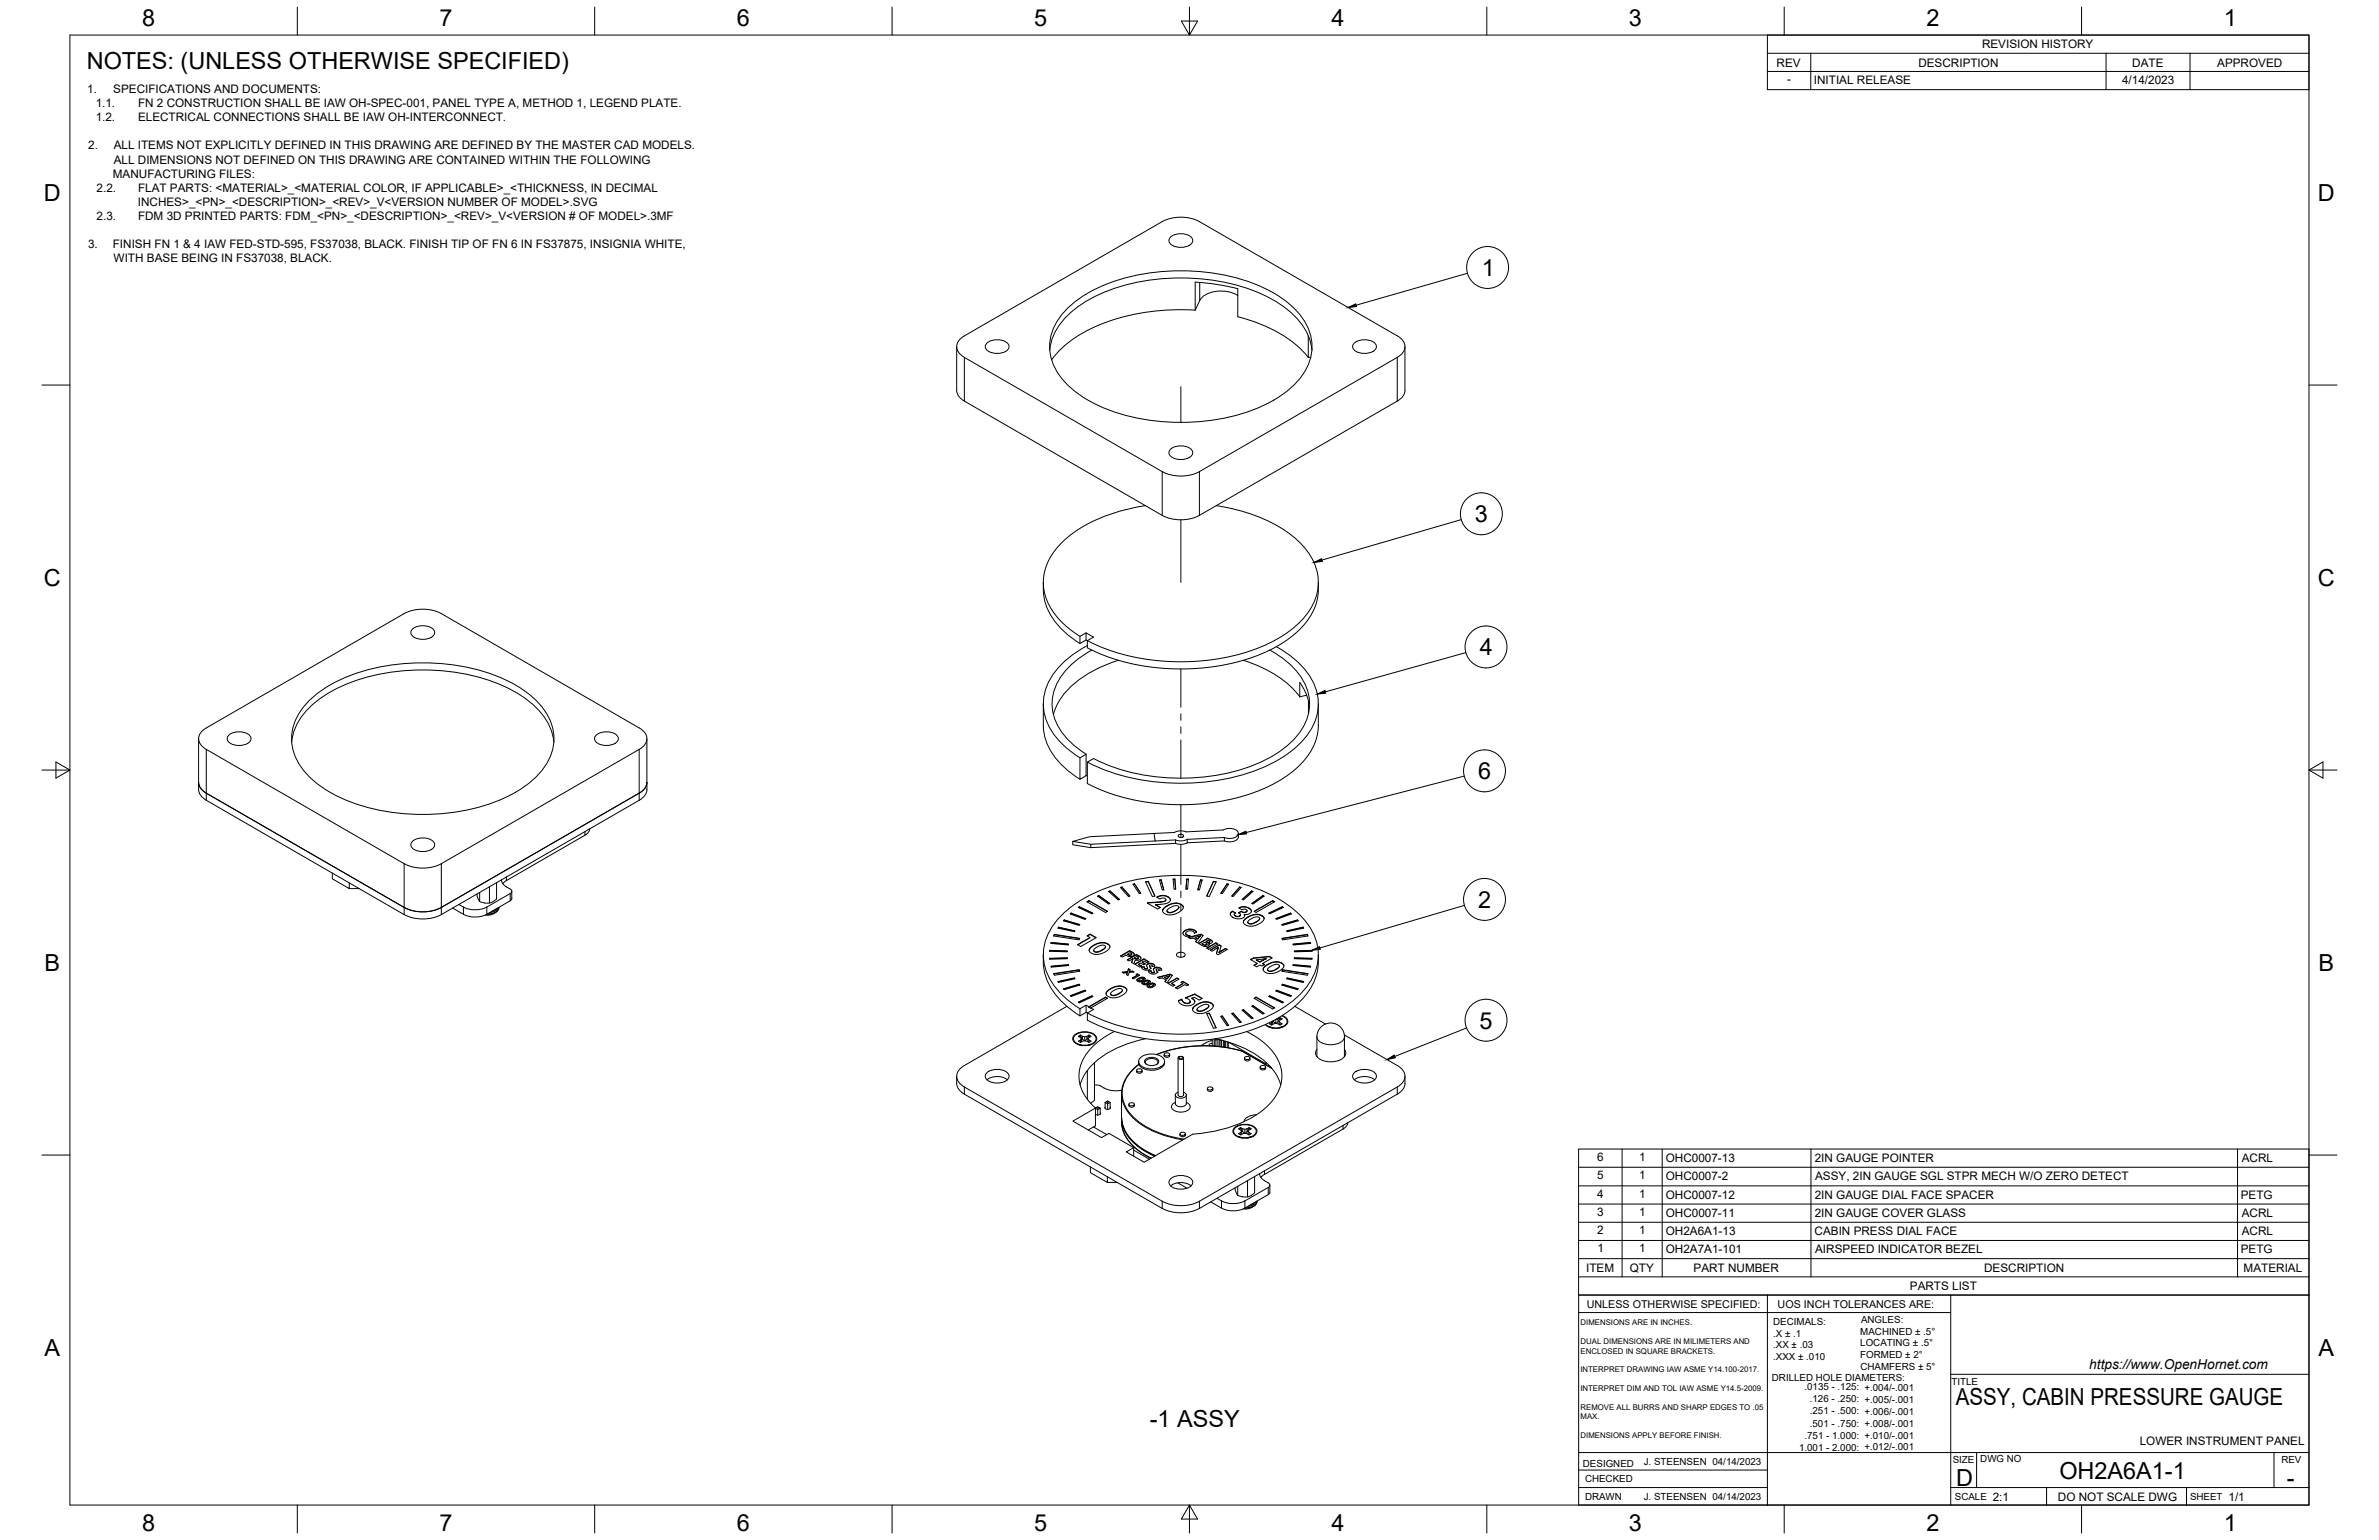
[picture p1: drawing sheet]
<svg xmlns="http://www.w3.org/2000/svg" width="864mm" height="559mm" viewBox="0 0 864 559" stroke-linecap="round" stroke-linejoin="round" font-family="sans-serif">
<defs><g id="words">
<g font-size="8.5">
<text x="51.6" y="9.4">8</text>
<text x="159.5" y="9.4">7</text>
<text x="267.5" y="9.4">6</text>
<text x="375.4" y="9.3">5</text>
<text x="483.4" y="9.4">4</text>
<text x="591.3" y="9.4">3</text>
<text x="699.3" y="9.4">2</text>
<text x="807.2" y="9.4">1</text>
<text x="31.5" y="25">NOTES: (UNLESS OTHERWISE SPECIFIED)</text>
<text x="16" y="72.9">D</text>
<text x="841.4" y="72.9">D</text>
<text x="538" y="100.1">1</text>
<text x="535.4" y="189.4">3</text>
<text x="16" y="212.6">C</text>
<text x="841.4" y="212.6">C</text>
<text x="537.2" y="237.8">4</text>
<text x="536.5" y="282.7">6</text>
<text x="536.6" y="329.4">2</text>
<text x="16.2" y="352.3">B</text>
<text x="841.7" y="352.3">B</text>
<text x="537.1" y="373.2">5</text>
<text x="16.2" y="492">A</text>
<text x="841.7" y="492">A</text>
<text x="710" y="510">ASSY, CABIN PRESSURE GAUGE</text>
<text x="417.4" y="517.8">-1 ASSY</text>
<text x="710.1" y="539.1">D</text>
<text x="747.6" y="536.7">OH2A6A1-1</text>
<text x="830.1" y="539.1">-</text>
<text x="51.6" y="555.5">8</text>
<text x="159.5" y="555.5">7</text>
<text x="267.5" y="555.5">6</text>
<text x="375.4" y="555.4">5</text>
<text x="483.4" y="555.5">4</text>
<text x="591.3" y="555.5">3</text>
<text x="699.3" y="555.5">2</text>
<text x="807.2" y="555.5">1</text>
</g>
<text font-size="5" x="758.4" y="496.8">https://www.OpenHornet.com</text>
<g font-size="4.3">
<text x="719.5" y="17.6">REVISION HISTORY</text>
<text x="644.9" y="24.2">REV</text>
<text x="696.4" y="24.2">DESCRIPTION</text>
<text x="774" y="24.2">DATE</text>
<text x="804.9" y="24.2">APPROVED</text>
<text x="31.7" y="33.7">1.</text>
<text x="41.1" y="33.7">SPECIFICATIONS AND DOCUMENTS:</text>
<text x="648.7" y="30.2">-</text>
<text x="658.5" y="30.6">INITIAL RELEASE</text>
<text x="770.3" y="30.3">4/14/2023</text>
<text x="34.7" y="38.9">1.1.</text>
<text x="50.1" y="38.9">FN 2 CONSTRUCTION SHALL BE IAW OH-SPEC-001, PANEL TYPE A, METHOD 1, LEGEND PLATE.</text>
<text x="34.7" y="44">1.2.</text>
<text x="50.1" y="44">ELECTRICAL CONNECTIONS SHALL BE IAW OH-INTERCONNECT.</text>
<text x="32" y="54.2">2.</text>
<text x="41.3" y="54.2">ALL ITEMS NOT EXPLICITLY DEFINED IN THIS DRAWING ARE DEFINED BY THE MASTER CAD MODELS.</text>
<text x="41.3" y="59.3">ALL DIMENSIONS NOT DEFINED ON THIS DRAWING ARE CONTAINED WITHIN THE FOLLOWING</text>
<text x="41" y="64.5">MANUFACTURING FILES:</text>
<text x="35.1" y="69.6">2.2.</text>
<text x="50.1" y="69.6">FLAT PARTS: &lt;MATERIAL&gt;_&lt;MATERIAL COLOR, IF APPLICABLE&gt;_&lt;THICKNESS, IN DECIMAL</text>
<text x="50" y="74.7">INCHES&gt;_&lt;PN&gt;_&lt;DESCRIPTION&gt;_&lt;REV&gt;_V&lt;VERSION NUMBER OF MODEL&gt;.SVG</text>
<text x="35.1" y="79.9">2.3.</text>
<text x="50.1" y="79.9">FDM 3D PRINTED PARTS: FDM_&lt;PN&gt;_&lt;DESCRIPTION&gt;_&lt;REV&gt;_V&lt;VERSION # OF MODEL&gt;.3MF</text>
<text x="32" y="90.1">3.</text>
<text x="41" y="90.1">FINISH FN 1 &amp; 4 IAW FED-STD-595, FS37038, BLACK. FINISH TIP OF FN 6 IN FS37875, INSIGNIA WHITE,</text>
<text x="41.3" y="95.2">WITH BASE BEING IN FS37038, BLACK.</text>
<text x="579.8" y="421.3">6</text>
<text x="595.1" y="421.3">1</text>
<text x="604.7" y="421.6">OHC0007-13</text>
<text x="658.8" y="421.6">2IN GAUGE POINTER</text>
<text x="813.8" y="421.6">ACRL</text>
<text x="579.8" y="427.9">5</text>
<text x="595.1" y="427.9">1</text>
<text x="604.7" y="428.2">OHC0007-2</text>
<text x="658.9" y="428.2">ASSY, 2IN GAUGE SGL STPR MECH W/O ZERO DETECT</text>
<text x="579.8" y="434.6">4</text>
<text x="595.1" y="434.6">1</text>
<text x="604.7" y="434.9">OHC0007-12</text>
<text x="658.8" y="434.9">2IN GAUGE DIAL FACE SPACER</text>
<text x="813.4" y="434.9">PETG</text>
<text x="579.8" y="441.2">3</text>
<text x="595.1" y="441.2">1</text>
<text x="604.7" y="441.5">OHC0007-11</text>
<text x="658.8" y="441.5">2IN GAUGE COVER GLASS</text>
<text x="813.8" y="441.5">ACRL</text>
<text x="579.8" y="447.8">2</text>
<text x="595.1" y="447.8">1</text>
<text x="604.7" y="448.1">OH2A6A1-13</text>
<text x="658.7" y="448.1">CABIN PRESS DIAL FACE</text>
<text x="813.8" y="448.1">ACRL</text>
<text x="579.9" y="454.4">1</text>
<text x="595.1" y="454.4">1</text>
<text x="604.7" y="454.7">OH2A7A1-101</text>
<text x="658.9" y="454.7">AIRSPEED INDICATOR BEZEL</text>
<text x="813.4" y="454.7">PETG</text>
<text x="575.8" y="461.5">ITEM</text>
<text x="591.7" y="461.4">QTY</text>
<text x="614.8" y="461.5">PART NUMBER</text>
<text x="720.3" y="461.5">DESCRIPTION</text>
<text x="814.5" y="461.5">MATERIAL</text>
<text x="693.3" y="468.1">PARTS LIST</text>
<text x="776.8" y="524.4">LOWER INSTRUMENT PANEL</text>
<text x="723.4" y="544.5">2:1</text>
<text x="747" y="544.7">DO NOT SCALE DWG</text>
<text x="809" y="544.5">1/1</text>
</g>
<g font-size="3.9">
<text x="576" y="474.6">UNLESS OTHERWISE SPECIFIED:</text>
<text x="645.3" y="474.7">UOS INCH TOLERANCES ARE:</text>
</g>
<g font-size="3.5">
<text x="643.7" y="485">.X ± .1</text>
<text x="643.7" y="480.8">DECIMALS:</text>
<text x="675.3" y="484.3">MACHINED ± .5°</text>
<text x="675.6" y="480">ANGLES:</text>
<text x="643.7" y="489.3">.XX ± .03</text>
<text x="675.3" y="488.6">LOCATING ± .5°</text>
<text x="643.7" y="493.5">.XXX ± .010</text>
<text x="675.3" y="492.8">FORMED ± 2°</text>
<text x="675.4" y="497.1">CHAMFERS ± 5°</text>
<text x="643.2" y="501.1">DRILLED HOLE DIAMETERS:</text>
<text x="708.4" y="502.7">TITLE</text>
<text x="655" y="504.4">.0135 - .125: +.004/-.001</text>
<text x="657" y="508.8">.126 - .250: +.005/-.001</text>
<text x="657" y="513.2">.251 - .500: +.006/-.001</text>
<text x="657" y="517.7">.501 - .750: +.008/-.001</text>
<text x="653.1" y="526.5">1.001 - 2.000: +.012/-.001</text>
<text x="655" y="522.1">.751 - 1.000: +.010/-.001</text>
<text x="574.6" y="532.3">DESIGNED</text>
<text x="596.7" y="531.6">J. STEENSEN 04/14/2023</text>
<text x="708.9" y="530.9">SIZE</text>
<text x="718.9" y="530.5">DWG NO</text>
<text x="828.2" y="530.9">REV</text>
<text x="575.4" y="537.9">CHECKED</text>
<text x="575.4" y="544.3">DRAWN</text>
<text x="596.7" y="544.3">J. STEENSEN 04/14/2023</text>
<text x="709.6" y="544.2">SCALE</text>
<text x="795" y="544.2">SHEET</text>
</g>
<g font-size="2.8">
<text x="573.7" y="480.9">DIMENSIONS ARE IN INCHES.</text>
<text x="573.7" y="487.7">DUAL DIMENSIONS ARE IN MILIMETERS AND</text>
<text x="573.7" y="491.1">ENCLOSED IN SQUARE BRACKETS.</text>
<text x="573.7" y="497.9">INTERPRET DRAWING IAW ASME Y14.100-2017.</text>
<text x="573.7" y="504.7">INTERPRET DIM AND TOL IAW ASME Y14.5-2009.</text>
<text x="573.7" y="511.6">REMOVE ALL BURRS AND SHARP EDGES TO .05</text>
<text x="573.7" y="514.9">MAX.</text>
<text x="573.7" y="521.8">DIMENSIONS APPLY BEFORE FINISH.</text>
</g>
</g></defs>
<!-- layer: Visible Narrow -->
<g fill="none" stroke="#000" stroke-width=".36">
<path d="M435.5 102.5v6.6M350.1 129.7v15.8M507.2 129.7v15.8M421.9 171.1v15.9M435.4 171.1v15.9M74.9 271.9v18.5M232 271.9v18.5M146.7 313.4v18.5M160.2 313.4v18.5M183.8 318.2v1.3M212.3 301.8v1.3M418.9 302.4l.4 2.8"/>
<path d="M168.2 329.1v2.6M176.7 329.1v2.6M180.5 329.6l-1.9 1.1M180.6 330.5l-1.4 .9-2.5 .4M181 329.3l-.9 1-2.3 .8M181.1 329.3a3.8 3.8 0 0 1-4.3 2.4M185.2 324.2v2.7M420.2 328.7v.1M424 325.4v.1M426.7 330.4v.1M427 327.7v.1M431.4 337.2v.1"/>
<path d="M456 334.5v.1M456.3 331.7v.2M400.1 344.7v.1M400.3 342v.1M406.4 357.8v.1M409.6 346.4v.1M411 345.5v.1M411.2 345.6v.1M412 347.7v.2M413.4 346.9v.1M413.7 347v.1M414.6 355.6v.2"/>
<path d="M414.7 354.6v.1M416.4 356.7v.1M416.5 355.6v.2M417.4 350.7v.1M417.6 351.2v.1M418.3 357.8v.1M418.4 356.7v.1M419.9 352.1v.2M420.1 352.6v.1M436.8 342.7v.1M438.2 341.8v.1M442 344.4v.2"/>
<path d="M443.1 345.2v.1M443.5 344.9v.1M459.2 348v.1M463.2 351.7v.1M463.5 349v.1M406.2 360.5v.1M429.1 362.8v.1M429.8 363.7v.2M437.6 366.2v.1M437.8 363.5v.1M478 376.2a4.4 4.4 0 0 0 5.1 2.9 4.4 4.4 0 0 0 5-2.9M350.1 394.4v2.6"/>
<path d="M407.1 396.8a14.3 14.3 0 0 0 7.6 11.6 37.7 37.7 0 0 0 14.7 5.2M413.5 386.2a12.7 12.7 0 0 0-5.9 12.6 17.9 17.9 0 0 0 10.8 11.2l6.2 2.3 5.2 1M419.9 382.7a48.8 48.8 0 0 1 30.9-1.3l10.9 6.3M507.2 394.4v2.6M407.1 405.3a14.2 14.2 0 0 0 7.8 11.7l4.6 2.3M407.1 405.7a15.1 15.1 0 0 0 9 12.3l3.1 1.5M407.1 407a14.6 14.6 0 0 0 8 11.7l2.8 1.5M426.7 400.4a2.31 2.31 0 0 0 4 0M426.7 400a1.6 1.6 0 0 0-1.4 1.6 1.6 1.6 0 0 0 1.4 1.6 4.1 4.1 0 0 0 5.3-1.4l-.4-1.2-.9-.6M487.5 408.4v1.3M421.9 435.9v2.6M435.4 435.9v2.6"/>
<path d="M443.4 435.8v2.6M451.9 435.8l.1 2.5a4 4 0 0 0 4.3-2.4M455.7 436.2l-1.9 1.1M455.8 437.1l-2 1.1-2 .2M456.2 435.9l-.9 1-2.4 .9M459 424.9v1.2M460.4 430.9v2.6"/>
</g>
<!-- layer: Visible -->
<g fill="none" stroke="#000" stroke-width=".36">
<path d="M425 85.9a6.2 6.2 0 0 1 7.7 .4 2 2 0 0 1-1.7 3.1 5.5 5.5 0 0 1-6.6-1.6 1.68 1.68 0 0 1 .6-1.9zM387.2 112.2a52.8 52.8 0 0 1 29.4-13 73.6 73.6 0 0 1 45.7 7.1 26 26 0 0 1 13.6 15.9 18.4 18.4 0 0 1-5.8 17.1 52.8 52.8 0 0 1-29.4 13.1 73.6 73.6 0 0 1-45.7-7.2 26 26 0 0 1-13.6-15.9 18.4 18.4 0 0 1 5.8-17.1zM433.9 112.5a75.4 75.4 0 0 0-41.7 8.8l-3.6 2.4-3.1 2.6-3.8 4.3M435.5 109.1l-1.6 3.4M449.3 104.8v10.1a48.6 48.6 0 0 1 24.7 13.6l.9 1.2M449.3 107.2a11.7 11.7 0 0 0-13 .8l-.8 1M449.3 104.8l-7.5-1.6-7.9-.8v10.1M347.3 125.8v16.5l.9 1.7 1.9 1.5M350.1 121.9l71.8-41.5a14.9 14.9 0 0 1 13.5 0l71.8 41.5a4.1 4.1 0 0 1 2.8 3.9 4.1 4.1 0 0 1-2.8 3.9l-71.8 41.4a14.9 14.9 0 0 1-13.5 0l-71.8-41.4M350.1 121.9a4.1 4.1 0 0 0-2.8 3.9 4.1 4.1 0 0 0 2.8 3.9M358.4 124.4a6.2 6.2 0 0 1 7.6 .4 2 2 0 0 1-1.6 3 5.5 5.5 0 0 1-6.7-1.6 1.68 1.68 0 0 1 .7-1.8zM381.1 127.1a22.7 22.7 0 0 1 10.7-16.1 66.4 66.4 0 0 1 40-10.1 61.7 61.7 0 0 1 35.6 11.4 21.9 21.9 0 0 1 8.8 14.8"/>
<path d="M474.9 121.8v7.9M475.8 129.6l-.9 .1M491.7 124.4a6.2 6.2 0 0 1 7.6 .4 2 2 0 0 1-1.6 3 5.5 5.5 0 0 1-6.6-1.6 1.68 1.68 0 0 1 .6-1.8zM510 125.8v15.8l-.2 1.3-1.2 1.7-73.2 42.4a14.9 14.9 0 0 1-13.5 0l-71.8-41.5M425 162.9a6.2 6.2 0 0 1 7.7 .4 2 2 0 0 1-1.7 3 5.5 5.5 0 0 1-6.6-1.6 1.68 1.68 0 0 1 .6-1.8zM415.8 183.5a56.5 56.5 0 0 0-29.9 13 19.5 19.5 0 0 0-6.6 19.2 26.7 26.7 0 0 0 12.7 15.2M441.5 183.5a55.9 55.9 0 0 1 29.9 12.9 19.3 19.3 0 0 1 6.3 20.4 31.1 31.1 0 0 1-17 16.6 79.8 79.8 0 0 1-64 0l-2-.9M378.7 211.3a21.7 21.7 0 0 0 8.9 19l4.4 3.2M478.6 211.3a21.6 21.6 0 0 1-8.9 19.1 61.2 61.2 0 0 1-33.2 12 76.7 76.7 0 0 1-41.8-7.3M149.9 228.2a6.2 6.2 0 0 1 7.6 .4 2 2 0 0 1-1.6 3 5.5 5.5 0 0 1-6.7-1.6 1.68 1.68 0 0 1 .7-1.8zM160.2 222.7l71.8 41.4M160.2 222.7a14.9 14.9 0 0 0-13.5 0l-71.8 41.4"/>
<path d="M392 233.5l2.3-1.3v-2.6l2.6 1.6-2.2 1.3v2.6M394.3 229.6l-2.3 1.3v2.6M394.3 232.2l.4 .3M394.7 234.2a29 29 0 0 0-15.3 16.4 18.6 18.6 0 0 0 4.9 18.1 35.7 35.7 0 0 0 7.7 6.3M396.4 235.9a28 28 0 0 0-13.6 14.2 17.7 17.7 0 0 0 5.7 19.1l5.8 4.5M406 239.6a38.5 38.5 0 0 0-21.3 14.3l-1.4 2.7-.9 2.7M451.4 239.6a39.9 39.9 0 0 1 20.4 13.3M461 235.9a27.9 27.9 0 0 1 13.5 14.3 17.3 17.3 0 0 1-4.3 17.5 49.4 49.4 0 0 1-28.1 13.5 73.9 73.9 0 0 1-45.1-5.9l-2.3 1.2v7.8M463.3 234.6a28.1 28.1 0 0 1 14.7 16.5 18.8 18.8 0 0 1-5.3 17.9 53.3 53.3 0 0 1-29.9 14 78.5 78.5 0 0 1-48.1-6.5M112 254.4a52.8 52.8 0 0 1 29.4-13 73.6 73.6 0 0 1 45.8 7.2 26 26 0 0 1 13.5 15.9 18.4 18.4 0 0 1-5.8 17.1 52.8 52.8 0 0 1-29.3 13 73.6 73.6 0 0 1-45.8-7.1 26 26 0 0 1-13.6-16 18.4 18.4 0 0 1 5.8-17.1zM378.7 255.4v7.8a22.5 22.5 0 0 0 10.3 17.5l3 2.1M471.8 252.9v-5.2a19 19 0 0 1 3.2 6.8v4.4"/>
<path d="M474.3 252.3l-2.5 .6M478.6 255.4a34 34 0 0 1-.7 12.6 29.3 29.3 0 0 1-15.4 16.3 79 79 0 0 1-50.6 6 63.9 63.9 0 0 1-17.2-6M72.1 268v18.5l.2 1.2 1.3 1.7 73.1 42.4a14.9 14.9 0 0 0 13.5 0M74.9 264.1a4.1 4.1 0 0 0-2.8 3.9 4.1 4.1 0 0 0 2.8 3.9l71.8 41.5a14.9 14.9 0 0 0 13.5 0M83.2 266.7a6.2 6.2 0 0 1 7.6 .4 2 2 0 0 1-1.6 3 5.5 5.5 0 0 1-6.7-1.6 1.68 1.68 0 0 1 .7-1.8zM105.9 269.3a22.7 22.7 0 0 1 10.7-16.1 66.4 66.4 0 0 1 40-10 61.7 61.7 0 0 1 35.6 11.4 21.9 21.9 0 0 1 8.9 14.7M216.5 266.7a6.2 6.2 0 0 1 7.7 .4 2 2 0 0 1-1.7 3 5.5 5.5 0 0 1-6.6-1.6 1.68 1.68 0 0 1 .6-1.8zM232 264.1a4.1 4.1 0 0 1 2.8 3.9 4.1 4.1 0 0 1-2.8 3.9l-71.8 41.5M234.8 268v18.5l-.2 1.2-1.2 1.7-73.2 42.5M392 275l2.3-1.3v7.8l-2.3 1.3zM72.1 283.9l.5 1.8 1 1.1 1.3 1 71.8 41.5a14.9 14.9 0 0 0 13.5 0M234.8 283.9l-.2 1.2-.7 1.2-1.9 1.5-71.8 41.5"/>
<path d="M120.6 316.8v2.1l6.2 3.5v-2M149.9 305.2a6.2 6.2 0 0 1 7.6 .4 2 2 0 0 1-1.6 3 5.5 5.5 0 0 1-6.7-1.6 1.68 1.68 0 0 1 .7-1.8zM182.1 319.2l.1 1 .6 .8 2.4 1.6a.86 .86 0 0 1 .6 .8 .86 .86 0 0 1-.6 .8l-8.5 4.9a9.7 9.7 0 0 1-10.1-.9M214.1 300.7l-.5 1.3-1.3 1-28.9 16.8-.9 .9M389.4 305.3v1.2l6.6 1.1 30.7-1.6M396 306.3v1.3M415.8 320l1-.2 2.5 5.3-1 .2zM416.8 319.8v.1M416.8 319.9l2.4 5.2M416.8 319.9l-.9 .2M420.9 319.3l1 3.6h.6l-1-3.6 1 3.6M421.5 319.3h-.6"/>
<path d="M421.5 319.4h-.6M425.9 319l.3 3.7 .6-.1-.3-3.6M426.3 302.1l-30.8 1.5-6.1 1.7 6.6 1 30.7-1.5M426.5 319v.1M426.5 319.1l.3 3.5M426.5 319h-.6M426.5 319.1h-.6M426.7 304.8v1.2M427.7 303.1a1.04 1.04 0 0 1 1.1-.4 1.04 1.04 0 0 1 .8 .8 1.04 1.04 0 0 1-1.1 .4 1.04 1.04 0 0 1-.8-.8zM430.8 319h.7l-.4 3.7-.6-.1zM430.8 319v.1M430.8 319.1l-.3 3.5"/>
<path d="M430.8 319.1h.6M431 304.6l13.5-.7v1.2M431 304.6v1.2M431 304.6l-1.7 .5-2.6-.3M431 305.8l-1.7 .6-2.6-.4M435.8 319.3l-1 3.6h.6l1-3.6M435.8 319.3v.1M435.8 319.4l-1 3.5M435.8 319.3h.6M435.8 319.4h.6M440.5 319.8l1 .2-2.5 5.3-1-.2zM440.5 319.8v.1"/>
<path d="M440.5 319.9l-2.4 5.2M440.5 319.9l.9 .2M444 301.2l-13.4 .6-2.5-.3-1.8 .6M444 301.2a4.5 4.5 0 0 1 5.4 .6 1.69 1.69 0 0 1-1.7 2.3l-2 .1-1.2-.3M444.5 305.1l-13.5 .7M449.5 302.4v1.3M449.6 303.6a3.2 3.2 0 0 1-4.1 1.8l-1-.3M126.8 322.4h3.6M164.3 329.5l3.9 2.2M168.2 331.7a9.4 9.4 0 0 0 8.5 0M174.1 323.8v3.3M177.7 321.8v5.9"/>
<path d="M180.3 320.3v5.9l-2.3 1.4-2.7-.1a2.48 2.48 0 0 1-2.1-2.4v-.7M180.6 330.5l-1.1 .9-1.3 .5-2.1 .1M181.1 329.2l-.5 1.3M185.2 326.9l-8.5 4.8M185.8 323.4v2.6M185.8 326l-.6 .8M382.8 339l9.2 1.5-.3 .5-9.2-1.4M382.8 339v.2M382.8 339.2l9.1 1.4M382.8 339.2l-.3 .4M382.8 339l-.3 .6M384.3 336.4v.2"/>
<path d="M384.3 336.6l5.8 1.3M384.3 336.6l-.2 .2M384.3 336.4l5.9 1.4-.2 .3-5.9-1.3zM386.3 333.9l-.2 .2M386.3 333.8l5.7 1.7-.3 .3-5.6-1.7zM386.3 333.8v.1M386.3 333.9l5.6 1.7M388.5 331.6l.4-.3 5.3 2-.3 .3zM388.9 331.3v.1M388.9 331.4l5.2 2M388.9 331.4l-.3 .3M391.4 329.3l.4-.3 4.9 2.3-.3 .3z"/>
<path d="M391.8 329v.1M391.8 329.1l4.9 2.3M391.8 329.1l-.3 .2M395.3 326.8l6.8 3.9-.8 .4-6.7-3.9M395.3 326.8v.1M395.3 326.9l6.7 3.9M395.3 326.9l-.6 .4M395.3 326.8l-.7 .4M395.7 338.9l2.1 1.4M395.7 339.1l-1 .5M398.9 325l-.5 .2 4 2.8 .5-.2-4-2.8 3.9 2.9M398.9 325.1l-.4 .2"/>
<path d="M402.4 323.5l.6-.2 3.4 3.1-.5 .2zM402.9 323.3v.1M402.9 323.4l3.4 3M403 323.4l-.5 .2M406.7 322l.6-.1 2.9 3.2-.6 .2zM407.3 321.9v.1M407.3 322l2.8 3.2M407.3 322l-.5 .1M411.3 320.8l.6-.1 2.2 3.4-.5 .2zM411.9 320.7v.1M411.9 320.8l2.2 3.4M411.9 320.8l-.5 .1"/>
<path d="M416.5 327.7l5.2-.5 1.4-.4 .1-.4-.5-.5-.7-.1-1 .4-1.1-.7 1.7-.6 2.1 .3 .8 .5 .4 .7-.4 .8-1 .6-4.1 .5 1.9 1-1.1 .6zM416.8 327.6l-.2 .2M419.4 328.3l1.7 1M420.2 327.3l1 .1M420.2 327.4l-3.4 .1M421.4 325l2 .3M421.4 325.1l-1.4 .5M422.1 330v.2M422.5 329.5l2.3-1.4 1.9-.4 1.8 .3 .7 .4 .4 .7-.2 .6-.9 1-1.6 .9-1.7 .4-1.3-.1-1.5-.7-.4-.9zM422.9 327l-1.7 .2M423.2 326.5l-.3 .4M423.4 325.1l1.5 1.3"/>
<path d="M423.7 328.7v.1M423.9 330.9l-.2-.6 .8-.8 1.8-.8h1.3a.7 .7 0 0 1 .3 .8 .7 .7 0 0 1-.6 .5l-2.4 1.2M423.9 331l1 .1M427.9 329.2l-.6 .9-1.9 1-1.1 .1-.5-.3-.2-.4M428.8 328.3l-1.8-.5-1.8 .3-2.4 1.2-.8 1.2M428.8 328.3l.8 .9M428.8 328.1v.2M429.5 328.8v.1M429.8 337.9l1.1-.6 1.4-.2 1.4 .4 .7 .7-.8 .5-.2-.5-.7-.4-1.8 .2-.4 .4v.5l1.6 .7-.8 .4-1.7-.8-.2-.6zM430.2 337.7l-.8 1M430.4 338.7l.4 .7M430.8 339.2l.3 .3"/>
<path d="M431.1 339.4l.7 .2M431.8 339.5l.1 .2M431.9 337.1l1 .3M431.9 337.2l-1.7 .4M432.9 337.2l.7 .5M433.6 337.5l.6 .6M434.2 338v.1M434.2 338.1l.1 .2M435.8 339.5l-.6 .7M436 339v.1M436.7 339.5l-.7-.4-4.5 1.1M445.4 320.7l.6 .1-2.3 3.5-.6-.2z"/>
<path d="M445.4 320.7v.1M445.4 320.8l-2.2 3.4M445.4 320.8l.5 .1M446.6 331.7h.1M446.9 331l.5-.4 1.2 .7-.5 .4 .2 .5 .8 .3 .8-.1 .4-.6-.7-.6 1-.6 1.3 .4 .7-.4v-.4l-.4-.3-1.4 .2-1.1-.7 2-.4 1.7 .5 .9 .9-.5 1-1.6 .5a.38 .38 0 0 0-.5 .1 .38 .38 0 0 0 .1 .5l-1.3 .8h-2l-1.7-1.1-.2-.6zM446.9 331.1l-.3 .5M446.9 331v.1M447.4 330.6l1.1 .7M447.4 330.8l-.5 .3M448.1 331.8l.4 .6M448.5 332.3l.7 .4 .8-.3M450 321.9l.6 .1-2.9 3.3-.6-.2z"/>
<path d="M450 321.9v.1M450 322l-2.8 3.2M450 322l.5 .1M450.3 331.9l-.3 .4M450.6 330.6l.7 .5M450.6 330.8l-.9 .5M451.4 334.1v.1M451.6 329l1.8 .6M451.6 329.1l-1.8 .4M451.7 331.8l.1 .4M451.8 333.6l2.1-1.3 2.1-.6 2.2 .6 .7 .9-.3 .8-1.3 1.1-1.5 .7-1.6 .3-1.6-.3-1-.6-.2-.9zM451.8 332.1v.2"/>
<path d="M452.4 331h-1.1M452.7 330.4l-.3 .5M453 332.7v.1M453.3 335l-.3-.4 .2-.5 1.8-1.1 1.5-.3 .7 .4-.5 .9-2.4 1.3M453.3 335.1l1 .1M453.4 329.5l.6 .6M454 330l.3 .7M454.4 323.3l.5 .2-3.5 3.1-.5-.2 3.4-3.1-3.3 3.1M454.4 323.4l.4 .2M454.4 327.8l4-2.8 .5 .2-4 2.8zM457.3 333.3l-.7 1-1.8 .9-1.2 .1-.5-.3-.1-.4M458.1 332.3l-1.7-.4-1.9 .3-2.3 1.2-.8 1.2"/>
<path d="M458.1 332.3l.8 1M458.1 332.2v.1M458.4 325v.1M458.4 325.1l-3.9 2.8M458.4 325.1l.4 .2M458.8 332.9v.1M460.5 331.3l5-2.3 .4 .3-5 2.3zM462 326.8l-6.8 3.9 .8 .4 6.7-3.9M462 326.8v.1M462 326.9l-6.7 3.9M462 326.8l.7 .4M462 326.9l.6 .4"/>
<path d="M465.5 329v.1M465.5 329.1l-4.9 2.3M465.5 329.1l.3 .2M467.1 337.8l5.9-1.4 .3 .4-6 1.3zM468.4 331.3l-5.3 2 .3 .3 5.3-1.9-.2-.3M468.4 331.3v.1M468.4 331.4l-5.2 2M468.5 331.3l.3 .3M471 333.8l.3 .3-5.7 1.7-.3-.3 5.7-1.7-5.6 1.8M471 333.9l.2 .2M473 336.4v.2M473 336.6l-5.9 1.3"/>
<path d="M473 336.6l.2 .2M474.5 339v.2M474.5 339.2l-9.1 1.4M474.6 339.2l.2 .4M378.7 346.5a21.7 21.7 0 0 0 8.9 18.9l4.4 3.2M381.1 347.7v.4l6.3-.2v-.4l-6.4 .2M381.1 344.8l6.3 .2v.4l-6.4-.2M381.1 344.8v.2M381.1 345l6.3 .2M381.1 345v.2M381.1 344.8v.4M381.5 350.6l6.3-.6 .1 .4-6.3 .5z"/>
<path d="M381.6 342v.1M381.6 342.1l6.3 .6M381.6 342.1v.2M381.6 342l6.3 .6-.1 .3-6.3-.6zM382.5 353.3l9.2-1.4 .3 .5-9.2 1.4zM384.1 356.1l5.9-1.3 .2 .4-5.9 1.3zM386.1 358.8l.2 .3 5.7-1.7-.3-.3-5.7 1.7M387.4 347.5v.4M387.4 347.7l-6.4 .2M387.8 350l.1 .4M387.8 350.1l-6.2 .6M390 354.8l.1 .4"/>
<path d="M390 355l-5.9 1.3M391.2 342.8l4.5-2.6-1.1-.6 1.1-.7 2.2 1.3-5.6 3.3zM391.7 351.9l.2 .5M391.7 352l-9.2 1.4M391.7 357.1l.2 .4M391.7 357.3l-5.6 1.6M393.9 359.3l.2 .3M393.9 359.4l-5.3 2M395.5 344.4v.1M395.7 340.2l-4.4 2.6M395.8 343.9l2.3-1.5 2-.4 1.7 .3 .7 .4 .4 .7-.3 .9-.9 .8-1.5 .8-1.6 .4h-1.3l-1.5-.7-.4-.8zM397 343v.1"/>
<path d="M397.3 345.2l-.3-.6 .9-.8 1.8-.8h1.2a.75 .75 0 0 1 .4 .9 .75 .75 0 0 1-.8 .5l-2.2 1.1M397.3 345.4h1M401.3 343.5l-.6 .9-1.9 1-1.2 .1-.6-.4v-.3M402 359.6l2.1-1.3 2.2-.6 2 .5 .8 1.1-.4 .8-1.3 1.1-2.9 .9-1.1-.1-1.4-.6-.5-.9zM402.1 342.6l-1.8-.5-1.8 .3-2.3 1.2-.8 1.2M402.1 342.6l.8 1M402.1 342.5v.1M402.8 343.1v.2M403.2 358.7v.2M406.7 346.9l3.4-1.9 1.3 .7 .4 .6-.5 .5-.8 .3-.9-.1-.9-.5-1.3 .8zM407.3 352.7l2-.1 .4-1.1 .6 .4-.3 .6 1.1-.1 .6 .3-1.8 .1-.4 1.2-.6-.3 .3-.8-1.3 .2zM407.4 359.3l-.7 1-1.9 .9h-1.3l-.4-.6"/>
<path d="M408.3 358.4l-1.9-.5-1.8 .3-2.3 1.2-.8 1.2M408.3 358.4l.7 .9M408.3 358.2v.2M409 358.9v.1M409.2 348.3l3.3-1.9 1.7 1.1-.1 .5-.7 .4-1.3-.1-.5 1.4-.8-.5 .5-1.3-1.4 .8zM409.2 352.9l-.2 .8M409.3 346.2l.9-.5 .6 .4-.2 .4M409.3 352.6l-1.8 .2M409.7 351.5l.5 .5M409.7 351.6l-.4 1.1M410 352.5h1.1M410.1 345v.1"/>
<path d="M410.6 346.4l-.7 .2M410.8 346.2l-.6 .5-.9-.5 .6 .3M411 354.9l1.8-1.1-.4-.2 .4-.2 .9 .5-2.2 1.3zM411.1 352.4l.4 .3M411.3 347.9l-.5 1.3M411.8 346.3l-1.7-1.2-3.3 1.8M411.8 347.6l.8-.5 .6 .6M411.9 349.8l3.3-1.9 1.9 1.1-.6 .4-1.2-.7-.7 .4 1.2 .6-.6 .4-1.2-.7-.7 .5 1.1 .7-.6 .3zM412.5 346.4v.1M412.7 347.9l-.9-.3 .6 .4h.6l.2-.4-.2 .3M412.7 355.5v.1M412.8 353.8l-1.7 1.1"/>
<path d="M412.8 353.4l.8 .5M412.8 353.5l-.3 .2M412.9 355.3l1.7-.7 .8 .2 .3 .4-.7 .8-1.1 .3-1-.3-.2-.3zM413 347.8l-.3 .2M413.3 349.9l1 .7M413.4 355v.1M413.5 355.9l-.1-.4 .7-.4h1l-1.2 .9M413.9 355.9l-.4 .1M414.2 347.7l-1.7-1.2-3.2 1.8M414.4 350.9l1-.1 .1 .5 .8 .2 .3-.2-.3-1.2 1.2-.6 1.3 .3 .4 .8-1 .1v-.4l-.7-.2a.37 .37 0 0 0-.3 .4 .37 .37 0 0 0 .3 .3v.8l-1 .4-1.5-.3zM414.4 350.9h.1M414.6 356.6v.1"/>
<path d="M414.6 349.1l1.1 .7M414.8 356.3l1.5-.7 .8 .1 .5 .5-.7 .8-1.1 .4-1.1-.3-.2-.4zM415.1 355.2l-.9 .8h-.6l-.3-.3M415.2 356v.2M415.2 347.9l1.8 1.2M415.2 348l-3.2 1.9M415.3 356.9v-.3l.6-.4 1-.1-.2 .4-1 .6M415.4 351l.2 .5M415.4 354.9l-1.5-.1-1.2 .9M415.4 354.9l.3 .3M415.4 350.9l-1 .1M415.4 354.8v.1"/>
<path d="M415.6 351.4l.8 .1M415.7 355v.2M415.7 357l-.4 .1M416.5 357.7v.1M416.6 351.3h.1M416.6 351.4h-.2M416.6 351.2v.1M416.6 349.9l-.4 .5M416.7 357.4l1.6-.7 1.1 .5-.5 .8-1.4 .4-1-.4zM416.9 352.3h1l.2 .5 .7 .1 .2-.3-.2-1.1 1-.5 1.2 .2 .7 .8-1 .1-.1-.4-.6-.2a.37 .37 0 0 0-.3 .4 .37 .37 0 0 0 .2 .4l.1 .7-1.2 .5-1.3-.3zM416.9 352.3h.1M416.9 356.2l-.1 .4-.9 .5h-.5l-.2-.3"/>
<path d="M417.1 357.1v.1M417.2 358l-.1-.3 .7-.5h.9l-1.1 1M417.2 356l-1.4-.1-1.2 .9M417.2 356l.4 .3M417.2 355.8v.2M417.3 350.4l.3 .9M417.3 349.5l1.4 .4M417.3 349.7l-.7 .1M417.5 356.1v.1M417.6 358.1h-.4M417.6 351.3h.1M417.9 352.4l.2 .6"/>
<path d="M417.9 352.4h-1M418.1 352.8l.8 .2M418.2 350.5v.2M418.7 349.8l.4 .5M418.8 357.3l-.3 .5-.8 .4h-.4l-.3-.4M419 352.8h-.1M419 352.6v.1M419.1 351.3l-.4 .5M419.1 357l-1.4-.1-1.3 1M419.1 357l.3 .4M419.1 356.9v.1M419.1 350.3l.1 .3"/>
<path d="M419.1 350.2v.1M419.4 357.2v.1M419.7 351.8l.4 .9M419.8 351l1.4 .4M419.8 351.1l-.7 .1M420.1 352.7h.1M420.2 354.6l4.6-1.1 .8 .4-2 2.7-.8-.4 .5-.6-1.4-.8-1 .3zM420.7 351.9v.2M421.2 351.2l.4 .5M421.6 351.7l.1 .3M421.6 351.6v.1M422.7 354.6l1.9-.6-.9 1.2-1-.6 1 .5"/>
<path d="M423.3 355.6l-.4 .6M423.9 356.8l3.4-1.9 .7 .4-2.7 1.5 1.2 .7-.7 .4zM424.1 354.6l-.4 .6M424.6 354l-.5 .7M424.8 353.5v.1M425.3 356.8l1.1 .8M425.5 354l-.7-.4-4.5 1.1M427.2 346a1.87 1.87 0 0 1 3 .6 1.81 1.81 0 0 1-3.1-.3zM427.3 354.9l.6 .4M427.3 355l-3.3 1.8M428.7 356.4l.6-.3 2.2 1.2-.7 .4-.7-.4-2.7 1.5-.7-.4 2.7-1.5zM429.3 356.1l2.1 1.3"/>
<path d="M429.3 356.2l-.5 .3M429.4 356.9l-2.6 1.6M431.3 340.1l4.7-1.1 .8 .4-2 2.8-.8-.5 .4-.6-1.4-.8-.9 .3zM433.9 340.1l1.9-.6-1 1.3-.9-.7 .9 .6M434.4 341.1l-.3 .6M435.1 342.3l3.3-1.9 1.8 1.3-.4 .5-1 .1 .1 .6-1.1 .5-.9-.1zM435.2 340.1l-.4 .7M436.4 342.4l.9-.5 .8 .4v.4M437.9 341.6l.7-.4 .6 .3-.2 .4M437.9 342.8l-.3 .2M438 344l3.4-1.9 .7 .4-3.3 1.9zM438.1 342.6l-.8 .4-.9-.6 1.2 .5"/>
<path d="M438.1 342.6l-.2 .3M438.1 342.5v.1M438.4 340.4v.2M438.8 342.3l.2 .5M439 342.6v.1M439 341.8l-.2 .2M439.2 341.6l-.7 .4-.6-.4 .9 .3M439.3 344.8l3.3-2 .7 .4-.8 2.4 2.4-1.5 .6 .4-3.3 1.9-.6-.3 .7-2.4-2.3 1.5zM439.5 341.1l-1.1-.5-3.2 1.8M439.5 341.1l.6 .7M439.5 341v.1M441.4 342.1l-3.3 2"/>
<path d="M441.4 342.2l.6 .4M442.2 344.1l-.6 2M442.3 343.7l-.1 .3M442.6 342.8l.7 .5M442.6 343l-3.2 1.8M444.9 344.1l.5 .5M444.9 344.3l-2.4 1.3M454 348.2l1-.6 5.8-.6 1 .6-3.4 2 .7 .4-1 .6-.7-.4-1.2 .6-1-.6 1.2-.6zM455 347.6v.1M456 348.3l3.6-.5-2.3 1.3-1.3-.8 1.3 .7M456.4 349.6l-1.1 .7M458.4 349.6l.6 .5"/>
<path d="M458.6 348.3l-1.3 .8M458.6 351.3v.1M459.1 350.6l2.1-1.2 1.9-.4 2.2 .4 .8 1-.3 .8-1.1 1-1.4 .7-1.7 .4-1.5-.2-1.3-.7-.3-.8zM459.6 347.8l-1 .6M460.2 349.9v.2M460.5 352.2l-.4-.3 .3-.6 1.5-1 1.4-.4 1.1 .3v.4l-.4 .5-2.6 1.4M460.5 352.3l.9 .1M460.8 347v.2M461.7 347.7l-.9-.5-5.8 .5-.9 .6M463.4 359.3l-.2 .3M463.4 359.4l5.3 2M464.5 350.5l-.6 .8-1.8 1-1.4 .1-.6-.6"/>
<path d="M465.3 349.5l-1.7-.4-1.8 .2-2.3 1.2-1 1.3M465.3 349.5l.8 1M465.3 349.4v.1M465.3 340.5l9.2-1.5 .3 .6-9.2 1.4zM465.6 357.1l-.2 .4M465.6 357.3l5.5 1.6M465.6 351.9l9.2 1.4-.2 .5-9.3-1.4zM465.6 351.9l-.2 .5M465.6 352l9.1 1.4M466 350.1v.1M467.3 354.8l6 1.3-.3 .4-5.9-1.3zM467.3 354.8l-.2 .4"/>
<path d="M467.3 355l5.9 1.3M469.5 350l-.1 .4M469.5 350.1l6.2 .6M469.9 347.5v.4M469.9 347.7l6.3 .2M471.3 358.8l-5.7-1.7-.3 .3 5.7 1.7M471.3 358.8l-.3 .3M475.7 342l-6.3 .6 .1 .3 6.2-.6v-.2M475.7 342v.1M475.7 342.1l-6.3 .6M475.7 342l.1 .3M475.8 350.6l-.1 .3-6.3-.5 .1-.4 6.3 .6"/>
<path d="M476.2 344.8l-6.3 .2v.4l6.3-.2M476.2 344.8v.2M476.2 345l-6.3 .2M476.2 344.8l.1 .4M476.2 345l.1 .2M476.3 347.7l-.1 .4-6.3-.2v-.4l6.3 .2M478.6 346.5a21.5 21.5 0 0 1-8.9 19 61.2 61.2 0 0 1-33.2 12 76.7 76.7 0 0 1-41.8-7.3M387.3 365.2l-37.2 21.4M388.5 361.3l5.4-2 .3 .3-5.3 2zM390.1 375.5a6.2 6.2 0 0 1 7.7 .5 2.04 2.04 0 0 1-1.6 3 5.5 5.5 0 0 1-6.7-1.6 1.72 1.72 0 0 1 .6-1.9zM390.3 375.7a5.7 5.7 0 0 1 7.4 .4 2 2 0 0 1-1.7 2.8 5.7 5.7 0 0 1-6.1-1.2 1.56 1.56 0 0 1 .4-2zM391.4 363.6l5-2.3 .3 .3-4.9 2.3z"/>
<path d="M391.6 379h.1M391.8 379l.3 .2M391.9 379.2l-.4-.3 1.1 .4M392 366l2.3-1.3v2.6l-2.3 1.3zM392 366a25.8 25.8 0 0 1-13-16.7 19.7 19.7 0 0 1 6.8-17.6 56.6 56.6 0 0 1 30.8-13.2 79.1 79.1 0 0 1 44.9 6.2 30.5 30.5 0 0 1 16.1 16 18.6 18.6 0 0 1-5.1 19.6 53.9 53.9 0 0 1-29.9 13.8 77 77 0 0 1-48.3-6.8M392.2 377.4l.1 .8M392.3 375.6l1.5 .6 .7-.2M392.3 375.6v.3M392.3 375.6l-.8 .4 1.1 .9-1.1 .9 .8 .4a2.21 2.21 0 0 1 3 0l.8-.4-1.1-.9 1-.9-.7-.4M392.3 375.9l-.6 .3M392.3 375.9l.7 1.1 .7 .6M392.6 376.9l.1 1.1"/>
<path d="M392.6 379.3l.2 .1M393 376v1M393.8 376.2v1.4M394.3 364.7l.9 .6M394.5 376l.1 1M395 379.3l-.3 .1M395 376.9l-.1 1.1M395.2 375.9l-.6 1.1-.8 .6M395.2 365.5l6.1-3.7 .8 .4-6.1 3.5M395.2 365.4l.8 .3M395.2 375.9l.6 .3M395.3 375.6l-.1 .3"/>
<path d="M395.3 375.6l-.8 .4M395.3 377.4l-.1 .8M395.7 379l-.2 .2M395.9 379h.1M396 365.7l1 .6-2.3 1.3v2.6M396 378.9l-1.1 .4M396.1 378.9l-.5 .3M396.4 361.3l.3 .3M396.4 361.4l-4.9 2.3M401.3 361.8l.7 .5M401.3 361.9l-6.1 3.6M401.6 360.1v.1"/>
<path d="M403.5 361l-.3-.6 .8-.8 1.8-.8h1.2a.69 .69 0 0 1 .4 .7 .69 .69 0 0 1-.6 .6l-2.4 1.2M403.5 361.1h.9M404.6 374.3a21.7 21.7 0 0 0-12.6 13.1 14.6 14.6 0 0 0 5.7 14.7M415.9 376.9a35.9 35.9 0 0 0-21.2 11.6 15.2 15.2 0 0 0-2.6 5.2M427.8 363.1l1.2-.5 .8 1.1 1 .3 .8-.1 .4-.3v-.5l-1.8-1 3.5-1.4 2.7 1.6-1.1 .6-1.8-1.1-.9 .4 .9 .6 .2 .9-.8 .9-1.6 .4-2.3-.5-.8-.6zM429 362.6l.4 1 .9 .4M429 362.7l-1.2 .5M430.3 363.9l.5 .3 .9-.2M432.1 363.5h.1M432.1 363.6l-.4 .3M432.1 363.4v.1M432.6 362.2l1.1 1"/>
<path d="M433 365.8v.2M433.4 365.3l1.9-1.2 2.1-.6 2 .3 1 1.1-.3 .9-1.2 1-2.9 1-1.5-.1-1.3-.7-.3-.8zM433.7 363.1v.4M433.7 360.7l2.6 1.6M433.7 360.8l-3.3 1.3M434.6 364.4v.2M434.8 366.7l-.3-.3 .1-.4 1.2-.9 1.7-.7 1 .1a.76 .76 0 0 1 .3 .9 .76 .76 0 0 1-.8 .5l-2.2 1.1M434.8 366.8l1 .1M438.8 365l-.3 .7-1.9 1.1-1.4 .2-.6-.4-.1-.3M439 367.6l-.9 .3M439 367.7l2.4 5.3M439.6 364.1l-1.5-.5-2.2 .3-2.1 1.1-.9 1.3"/>
<path d="M439.6 364.1l.8 .9M439.6 363.9v.2M440 377.1v2.4M440 377.5l-1.8 .6-2.3 1.4M440 378.6l-.9 .3v.6M440.4 364.6v.1M440.8 377v2.6M441.1 377v2.6M441.3 376.9a35.8 35.8 0 0 1 21.1 11.6 15.2 15.2 0 0 1 2.5 5.2M441.5 372.9l-1 .2-2.5-5.3 1-.2 2.5 5.4M441.8 377.1v2.6M441.8 377.3l-.7 .1"/>
<path d="M442.5 377.2v2.5M443.1 368.8l.6-.2 2.3 3.5-.6 .1zM443.3 377.4h-.4v2.4M443.4 377.4v2.4M443.7 368.6l-.5 .3M443.7 368.8l2.2 3.3M444.1 377.6v2.3M444.5 377.7v2.3M444.8 377.8v2.2M445.5 378v2.1M447.7 367.6l-.5 .3M447.7 367.7l2.8 3.2"/>
<path d="M450 371l.6-.1-2.9-3.3-.6 .2 2.9 3.3M451.4 366.4l-.4 .2M451.4 366.5l3.4 3M452.6 374.3a21.6 21.6 0 0 1 12.5 13.7 15.8 15.8 0 0 1-7.5 15.5 47.2 47.2 0 0 1-24.6 8l-17.7 10.2-6.4-3.7 2.6-1.6-8.9-5.2-2.7 1.6-10.4-6 8.2-4.7M454.4 369.6l.5-.2-3.5-3-.5 .1 3.4 3.1M454.4 365.1l.5-.2 4 2.8-.5 .2zM454.9 364.9l-.4 .3M454.9 365l3.9 2.8M455.2 362.2l.8-.4 6.7 3.9-.7 .4zM456 361.8l-.7 .5M456 361.9l6.6 3.9M460.5 361.6l.4-.3 5 2.3-.4 .3z"/>
<path d="M460.9 371.5l.7 .4M460.9 372.6l.4 .3M460.9 372.6l1.3 .5M460.9 361.3l-.3 .3M460.9 361.4l4.9 2.3M461 372.7h.1M461.2 372.7l.2 .2M461.6 371.1l.1 .8M461.9 370.6l-1.1 .9M461.9 370.6l.1 1.1M462.3 370.3v.4M463.9 369.7l-.8 .2v1.4l-1-.9"/>
<path d="M463.9 369.7l.1 1M464.4 370.6l-.2 1.1M464.6 369.6l-.6 1.1-.8 .6M464.6 369.6l.6 .3M464.6 369.3l.8 .4M464.7 369.3l-.1 .3M464.7 369.3l-.8 .4M464.7 371.1l-.1 .8M465.1 372.7l-.3 .2M465.2 372.7h.1M465.3 368.6a1.97 1.97 0 0 1 1.9 1.8 1.97 1.97 0 0 1-1.5 2.1 6 6 0 0 1-6.2-.8M465.3 372.6l-1.2 .5"/>
<path d="M465.4 369.7l-1 .9 1 .9M465.4 372.6l-.4 .3M465.4 371.5l-.8 .4a2.18 2.18 0 0 0-3 0M465.5 368.5a2.05 2.05 0 0 1 1.8 1.3 2.05 2.05 0 0 1-.5 2.2 6.3 6.3 0 0 1-7.5-.2M468.8 361.3l-.3 .3-5.4-2 .3-.3 5.4 2M470 365.2l11.2 6.4M478 376.2a5 5 0 0 1 5.1-5 5 5 0 0 1 5 5M478 376.2l.1 7.2M488 375.5l19.2 11.1a4.1 4.1 0 0 1 2.8 3.9 4.1 4.1 0 0 1-2.8 3.9l-71.8 41.5a14.9 14.9 0 0 1-13.5 0l-71.8-41.5M488 376.2v7.2M347.3 390.5a6.3 6.3 0 0 0 .5 4.4l.9 1.1 1.4 1M350.1 397l71.8 41.5"/>
<path d="M350.1 386.6a4.1 4.1 0 0 0-2.8 3.9 4.1 4.1 0 0 0 2.8 3.9M358.3 391.8a6.3 6.3 0 0 1 7.4 0M358.4 389.1a6.2 6.2 0 0 1 7.6 .5 2 2 0 0 1-1.6 3 5.5 5.5 0 0 1-6.7-1.6 1.68 1.68 0 0 1 .7-1.9zM394.7 388.4v10.5M397.3 385.6v13.6l-1.4 1.1M397.3 393.8l1.8 .1 1.7 .9M400.8 394.8a9.4 9.4 0 0 0 6.4 .8M401.6 399.8l.5 .2M402.5 399.8l-.4 .2v.5l-.9-.5M412.6 388.4a1.06 1.06 0 0 0 .8 1.1 1.06 1.06 0 0 0 1.2-.6M412.7 388.2a1.04 1.04 0 0 1 1.1-.4 1.04 1.04 0 0 1 .7 .8 1.04 1.04 0 0 1-1 .4 1.04 1.04 0 0 1-.8-.8zM413.3 385.2v1"/>
<path d="M414.1 383.7a6.6 6.6 0 0 1 8.3 .4 2.16 2.16 0 0 1-1.7 3.3 6.6 6.6 0 0 1-7-1.2 1.78 1.78 0 0 1 .4-2.5zM414.6 388.4v.5M415.8 384.4a3.5 3.5 0 0 1 4.8 .4 1.62 1.62 0 0 1-1.9 1.8l-1.9-.1a1.24 1.24 0 0 1-1.2-.7 1.24 1.24 0 0 1 .2-1.4zM416.3 386.3a1.08 1.08 0 0 1-.5-1.3 1.08 1.08 0 0 1 1.1-.7 2.63 2.63 0 0 1 3.4 1.1l-.5 .9M419.8 382.7l5.3-1.8 4.9-1 6.1-.4 6.1 .2 4.5 .6 4.2 1.1 10.7 6.1M422.6 382.6a1.01 1.01 0 0 0 1 1.1 1.01 1.01 0 0 0 1-1.1M422.7 382.4a1.04 1.04 0 0 1 1-.4 1.04 1.04 0 0 1 .8 .8 1.04 1.04 0 0 1-1 .4 1.04 1.04 0 0 1-.8-.8zM422.7 385.2v.5M422.8 385.6a3.9 3.9 0 0 1-4.2 2.8 4.8 4.8 0 0 1-5.2-2.2l-2.4 2.1-1.4 1.6-1.1 1.8-1 2.5-.4 2.7 .2 10.5 1.4 3.5 2.5 3.2 4.2 3.3 4 2M426.7 397.3l-.1 3.2M427.7 383.9v13.4a1.16 1.16 0 0 0 2 0l-.1-13.4M427.7 396.3a1 1 0 0 0-1 1 1 1 0 0 0 1 1 2.23 2.23 0 0 0 3-1l-.3-.5-.7-.5"/>
<path d="M427.7 383.6a1.04 1.04 0 0 1 1.1-.4 1.04 1.04 0 0 1 .8 .9 1.04 1.04 0 0 1-1.1 .4 1.04 1.04 0 0 1-.8-.9zM428.2 383.5l.7-.1 .4 .3a.71 .71 0 0 1-.6 .5 .71 .71 0 0 1-.7-.5zM430.6 397.3l.1 3.2M438.3 395.4a1.16 1.16 0 0 0 2 0M438.3 395v.5M438.4 394.7a1.04 1.04 0 0 1 1-.4 1.04 1.04 0 0 1 .8 .9 1.04 1.04 0 0 1-1.1 .4 1.04 1.04 0 0 1-.7-.9zM440.3 395v.5M445.9 380.2v-2.1l13.7 7.9M450.9 381.4h-.1M451.8 384.4a1.16 1.16 0 0 0 2 0M451.8 383.9v.5M451.8 383.7a1.04 1.04 0 0 1 1.1-.4 1.04 1.04 0 0 1 .8 .8 1.04 1.04 0 0 1-1.1 .4 1.04 1.04 0 0 1-.8-.8z"/>
<path d="M453.7 383.9v.5M457.5 387.2a1 1 0 0 0 .9 1 1 1 0 0 0 1-1M457.5 387a1.04 1.04 0 0 1 1.1-.5 1.04 1.04 0 0 1 .8 .9 1.04 1.04 0 0 1-1.1 .4 1.04 1.04 0 0 1-.8-.8zM459.6 385.5v.9M460.5 386.4v.5M478.1 380.8a2.46 2.46 0 0 0 1.6 3.8 7.8 7.8 0 0 0 8.4-1.2 2.01 2.01 0 0 0-.1-2.6M491.6 391.8a6.3 6.3 0 0 1 7.4 0M491.7 389.1a6.2 6.2 0 0 1 7.6 .5 2 2 0 0 1-1.6 3 5.5 5.5 0 0 1-6.6-1.6 1.68 1.68 0 0 1 .6-1.9zM510 390.5a6.2 6.2 0 0 1-.5 4.4l-.9 1.1-1.4 1-71.8 41.5M396.9 408.9l4.9 2.8M397.6 402.1l.4-.3 .5 .3M397.7 402.1l.8 .5 .9-.5v2.2"/>
<path d="M397.7 402.1v6.4l-2.6 1.5M398 401.8l.5-.2 .4 .2M399.4 402.1l-.5-.3-.4 .3v2.5M399.4 403.8a.98 .98 0 0 1-.7 .9 .98 .98 0 0 1-1-.4M401.2 400a1.05 1.05 0 0 1 1.8 0M401.2 400v2.2M401.2 401.7a.91 .91 0 0 0 .9 .8 .91 .91 0 0 0 .9-.8M403 400l-.9 .5v2M403 400v2.2M407.1 405.5l.1 2.9 .5 1.9 1.7 3.4 1.9 2.1 1.8 1.6 4.7 2.9M409.8 400.7a1.05 1.05 0 0 0 .8 1.1 1.05 1.05 0 0 0 1.2-.6M409.9 400.5a1.04 1.04 0 0 1 1-.4 1.04 1.04 0 0 1 .8 .8 1.04 1.04 0 0 1-1.1 .4 1.04 1.04 0 0 1-.7-.8z"/>
<path d="M411.5 416.4v3.1M411.5 417.3l5.7 3.3M411.8 400.7v.5M428.3 411.4a1 1 0 0 0 1 1.1 1 1 0 0 0 1-1.1M428.4 411.2a1.04 1.04 0 0 1 1.1-.4 1.04 1.04 0 0 1 .8 .8 1.04 1.04 0 0 1-1.1 .4 1.04 1.04 0 0 1-.8-.8zM448.3 409.1a6.2 6.2 0 0 1 7.7 .4 2.04 2.04 0 0 1-1.7 3.1 5.5 5.5 0 0 1-6.7-1.6 1.72 1.72 0 0 1 .7-1.9zM448.4 409.2a5.7 5.7 0 0 1 7.4 .5 2 2 0 0 1-1.6 2.8 5.7 5.7 0 0 1-6.2-1.3 1.56 1.56 0 0 1 .4-2zM449.6 409.6l1.1 .9-1.1 .8 .8 .5a2.18 2.18 0 0 1 3 0l.8-.5-1.1-.8 1.1-.9M449.8 412.5v.1M450 412.6l.2 .2M450.1 412.8l-.4-.3 1.3 .4M450.4 410.9v.9"/>
<path d="M450.4 409.2l1.5 .6 .8-.2M450.4 409.2v.3M450.4 409.2l-.8 .4M450.4 409.5l.7 1.1 .7 .6M450.4 409.5l-.5 .3M450.7 410.5l.1 1.1M451.1 409.6v1M452.7 409.6v1M453.1 412.9h-.3M453.1 410.5l-.1 1.1M453.4 409.5l-.7 1.1-.7 .6-.1-1.4M453.4 409.5l.5 .3"/>
<path d="M453.4 409.2v.3M453.4 409.2l-.7 .4M453.4 409.2l.8 .4M453.4 410.9v.9M453.9 412.6l-.3 .2M454 412.5v.1M454.1 412.5l-1 .4M454.2 412.5l-.5 .3M456.1 404.5a4.3 4.3 0 0 0-4.6 2.5M489.3 407.4l-.5 1.2-1.3 1.1-28.5 16.4M395.8 423.4v2.1l6.2 3.5v-2M402 429h3.6"/>
<path d="M421.9 438.5a14.9 14.9 0 0 0 13.5 0M425 430.3a6.3 6.3 0 0 1 7.4 0M425 427.6a6.2 6.2 0 0 1 7.7 .5 2 2 0 0 1-1.7 3 5.5 5.5 0 0 1-6.6-1.6 1.68 1.68 0 0 1 .6-1.9zM427.5 429.2l3.4 1.9M441.8 434.8l1.6 1M443.4 435.7a9.4 9.4 0 0 0 8.5 0M449.3 430.4v3.3M452.9 428.4v5.9M455.4 426.9v5.9l-2.1 1.4-1.6 .1-1.3-.2a2.48 2.48 0 0 1-2-2.4v-.7M456.3 435.8l-.1 .6a4.2 4.2 0 0 1-4.9 2.3M457.3 425.9l.1 .9 .6 .9 2.4 1.5a.86 .86 0 0 1 .6 .8 .86 .86 0 0 1-.6 .8l-8.5 5M459 426.1l-1.3 1.2"/>
<path d="M461 430v2.6M461 432.6l-.6 .9-8.5 4.9a9.4 9.4 0 0 1-8.5 0l-3.9-2.3"/>
</g>
<!-- layer: Tweak Trail -->
<path d="M428.7 140.3v13M428.7 188.6v22.7M428.7 242.7v13.9M428.7 259v2.4M428.7 263.8v2.3M428.7 268.5v13.9M428.7 292v11.9M428.7 306.4v14.5M428.7 323.3v2.4M428.7 328.1v2.4M428.7 332.8v14.6" fill="none" stroke="#000" stroke-width=".36"/>
<!-- layer: Border -->
<g fill="none" stroke="#000" stroke-width=".36">
<path d="M25.4 12.7h812.8v533.4h-812.8zM107.9 2.6v10.1M215.9 2.6v10.1M323.8 2.6v10.1M428.8 7.6h5.9l-2.9 5.1zM431.8 2.6v10.1M539.7 2.6v10.1M647.7 2.6v10.1M755.6 2.6v10.1M15.2 139.7h10.2M838.2 139.7h10.1M15.2 279.4h10.2"/>
<path d="M20.3 276.5l5.1 2.9-5.1 3zM838.2 279.4l5.1-2.9v5.9zM838.2 279.4h10.1M15.2 419.1h10.2M838.2 419.1h10.1M107.9 546.1v10.2M215.9 546.1v10.2M323.8 546.1v10.2M431.8 546.1l2.9 5.1h-5.9zM431.8 546.1v10.2M539.7 546.1v10.2M647.7 546.1v10.2"/>
<path d="M755.6 546.1v10.2"/>
</g>
<!-- layer: Titleblock -->
<path d="M573.1 476.3h135M641.6 469.9v76.2M708.1 469.9v76.2M708.1 498.7h130.1M573.1 527.1v-57.2h265.1v76.2h-265.1v-19h265.1M573.1 539.8h68.5M573.1 533.4h68.5M708.1 539.8h130.1M717.5 527.1v12.7M742.9 539.8v6.3M793.7 539.8v6.3M825.5 527.1v12.7" fill="none" stroke="#000" stroke-width=".36"/>
<!-- layer: Parts Lists -->
<path d="M573 416.9h265.2v53h-265.2zM588.8 416.9v46.4M603.4 416.9v46.4M657.4 416.9v46.4M812.2 416.9v46.4M573 436.9h265.2M573 430.3h265.2M573 423.5h265.2M573 456.7h265.2M573 450.1h265.2M573 443.5h265.2M573 463.3h265.2" fill="none" stroke="#000" stroke-width=".36"/>
<!-- layer: Balloons -->
<g fill="none" stroke="#000" stroke-width=".36">
<path d="M532.7 99.2l-40.4 11.5M530.4 188.6l-50.5 14.6M532.1 236.8l-51 14.2M531.5 281.6l-79.1 20.5M531.6 328.5l-52.5 15.5M532.4 373l-26.1 10.3"/>
<circle cx="540" cy="97.1" r="7.6"/>
<circle cx="537.7" cy="186.4" r="7.6"/>
<circle cx="539.4" cy="234.7" r="7.6"/>
<circle cx="538.9" cy="279.7" r="7.6"/>
<circle cx="538.9" cy="326.4" r="7.6"/>
<circle cx="539.4" cy="370.2" r="7.6"/>
</g>
<path d="M489.4 111.6l2.7-1.3 .3 .9zM476.9 204.1l2.8-1.4 .3 1zM478.2 251.9l2.8-1.4 .2 1zM449.5 302.9l2.8-1.3 .2 1zM476.2 344.8l2.8-1.3 .3 1zM503.5 384.5l2.6-1.6 .4 .9z" fill="#000" stroke="#000" stroke-width=".36"/>
<!-- layer: Revision Tables -->
<path d="M641.6 12.7h196.6v19.8h-196.6zM641.6 19.3h196.6M657.3 19.3v13.2M764.5 19.3v13.2M795 19.3v13.2M641.6 25.9h196.6" fill="none" stroke="#000" stroke-width=".36"/>
<use href="#words"/>
</svg>
